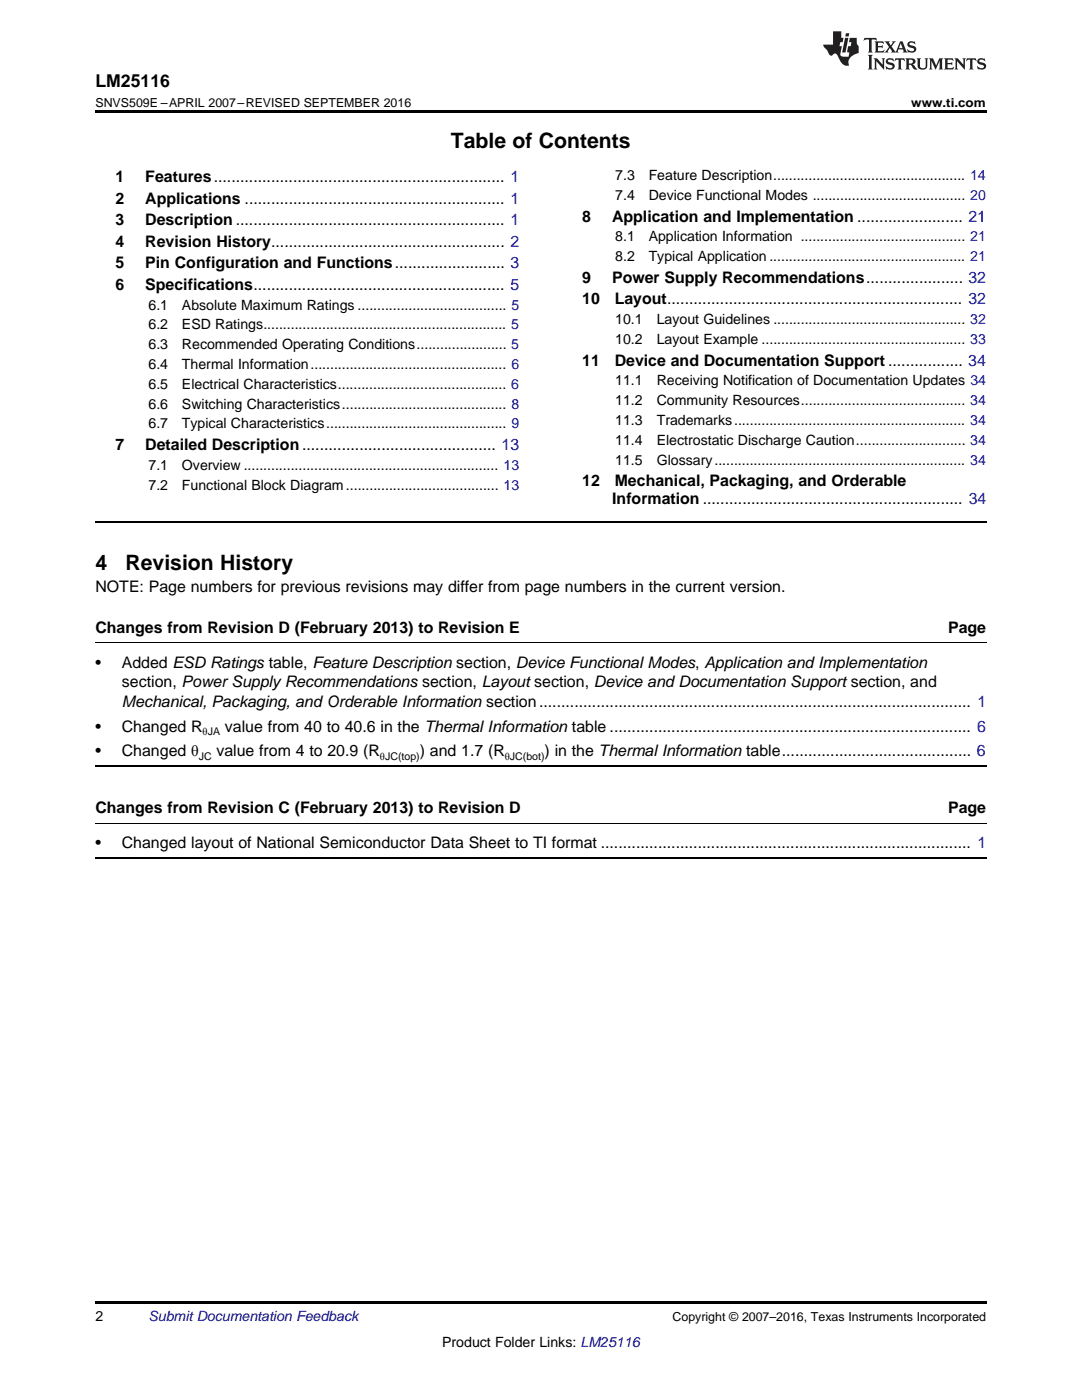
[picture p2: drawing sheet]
<svg xmlns="http://www.w3.org/2000/svg" width="216mm" height="279mm" viewBox="0 0 216 279" stroke-linecap="round" stroke-linejoin="round" font-family="sans-serif">
<defs><g id="words">
<g font-size="4.2">
<text x="90" y="29.6">Table of Contents</text>
<text x="19" y="113.8">4</text>
<text x="25" y="113.8">Revision History</text>
</g>
<text font-size="3.5" x="19" y="17.3">LM25116</text>
<g font-size="3.2">
<text x="23" y="36.3">1</text>
<text x="23" y="40.6">2</text>
<text x="29" y="36.3">Features.................................................................. 1</text>
<text x="29" y="40.6">Applications ........................................................... 1</text>
<text x="23" y="44.9">3</text>
<text x="29" y="44.9">Description ............................................................. 1</text>
<text x="116.2" y="44.2">8</text>
<text x="122.1" y="44.2">Application and Implementation ........................ 21</text>
<text x="23" y="49.2">4</text>
<text x="23" y="53.6">5</text>
<text x="29" y="49.2">Revision History..................................................... 2</text>
<text x="29" y="53.6">Pin Configuration and Functions......................... 3</text>
<text x="23" y="57.9">6</text>
<text x="29" y="57.9">Specifications......................................................... 5</text>
<text x="116.2" y="56.4">9</text>
<text x="122.1" y="56.4">Power Supply Recommendations...................... 32</text>
<text x="116.2" y="60.7">10</text>
<text x="122.7" y="60.7">Layout................................................................... 32</text>
<text x="116.2" y="73">11</text>
<text x="122.7" y="73">Device and Documentation Support ................. 34</text>
<text x="23" y="89.8">7</text>
<text x="29" y="89.8">Detailed Description............................................ 13</text>
<text x="116.2" y="97">12</text>
<text x="122.2" y="100.5">Information ........................................................... 34</text>
<text x="122.7" y="97">Mechanical, Packaging, and Orderable</text>
<text x="19" y="118.1">NOTE: Page numbers for previous revisions may differ from page numbers in the current version.</text>
<text x="19" y="126.3">Changes from Revision D (February 2013) to Revision E</text>
<text x="189.2" y="126.3">Page</text>
<text x="19" y="133.3">•</text>
<text x="24.3" y="133.3">Added ESD Ratings table, Feature Description section, Device Functional Modes, Application and Implementation</text>
<text x="24.3" y="137.2">section, Power Supply Recommendations section, Layout section, Device and Documentation Support section, and</text>
<text x="24.3" y="141.1">Mechanical, Packaging, and Orderable Information section.................................................................................................. 1</text>
<text x="19" y="146">•</text>
<text x="24.3" y="146">Changed R</text>
<text x="44.9" y="146">value from 40 to 40.6 in the Thermal Information table .................................................................................. 6</text>
<text x="19" y="151">•</text>
<text x="24.3" y="151">Changed θ</text>
<text x="43.2" y="151">value from 4 to 20.9 (R</text>
<text x="83.8" y="151">) and 1.7 (R</text>
<text x="108.7" y="151">) in the Thermal Information table........................................... 6</text>
<text x="19" y="162.2">Changes from Revision C (February 2013) to Revision D</text>
<text x="189.2" y="162.2">Page</text>
<text x="19" y="169.3">•</text>
<text x="24.3" y="169.3">Changed layout of National Semiconductor Data Sheet to TI format .................................................................................... 1</text>
</g>
<g font-size="2.8">
<text x="122.8" y="36">7.3</text>
<text x="129.4" y="36">Feature Description................................................. 14</text>
<text x="122.8" y="39.9">7.4</text>
<text x="129.4" y="39.9">Device Functional Modes ....................................... 20</text>
<text x="122.8" y="48.2">8.1</text>
<text x="122.8" y="52.1">8.2</text>
<text x="129.4" y="48.2">Application Information .......................................... 21</text>
<text x="129.4" y="52.1">Typical Application .................................................. 21</text>
<text x="29.6" y="61.8">6.1</text>
<text x="29.6" y="65.8">6.2</text>
<text x="36.3" y="61.8">Absolute Maximum Ratings ...................................... 5</text>
<text x="36.3" y="65.8">ESD Ratings.............................................................. 5</text>
<text x="122.8" y="64.7">10.1</text>
<text x="131" y="64.7">Layout Guidelines ................................................. 32</text>
<text x="29.6" y="69.7">6.3</text>
<text x="36.3" y="69.7">Recommended Operating Conditions....................... 5</text>
<text x="122.8" y="68.7">10.2</text>
<text x="131" y="68.7">Layout Example .................................................... 33</text>
<text x="29.6" y="73.7">6.4</text>
<text x="29.6" y="77.6">6.5</text>
<text x="36.3" y="73.7">Thermal Information.................................................. 6</text>
<text x="36.3" y="77.6">Electrical Characteristics........................................... 6</text>
<text x="122.8" y="76.9">11.1</text>
<text x="131" y="76.9">Receiving Notification of Documentation Updates 34</text>
<text x="29.6" y="81.6">6.6</text>
<text x="36.3" y="81.6">Switching Characteristics.......................................... 8</text>
<text x="122.8" y="80.9">11.2</text>
<text x="131" y="80.9">Community Resources.......................................... 34</text>
<text x="29.6" y="85.5">6.7</text>
<text x="36.3" y="85.5">Typical Characteristics.............................................. 9</text>
<text x="122.8" y="84.8">11.3</text>
<text x="122.8" y="88.8">11.4</text>
<text x="131" y="84.8">Trademarks........................................................... 34</text>
<text x="131" y="88.8">Electrostatic Discharge Caution............................ 34</text>
<text x="29.6" y="93.8">7.1</text>
<text x="36.3" y="93.8">Overview ................................................................. 13</text>
<text x="122.8" y="92.7">11.5</text>
<text x="131" y="92.7">Glossary................................................................ 34</text>
<text x="29.6" y="97.7">7.2</text>
<text x="36.3" y="97.7">Functional Block Diagram....................................... 13</text>
<text x="19" y="263.6">2</text>
<text x="88.2" y="268.9">Product Folder Links: LM25116</text>
</g>
<text font-size="2.8" fill="#0000c8" x="29.6" y="263.6">Submit Documentation Feedback</text>
<g font-size="2.5">
<text x="19" y="21.4">SNVS509E –APRIL 2007–REVISED SEPTEMBER 2016</text>
<text x="181.8" y="21.4">www.ti.com</text>
<text x="134.2" y="263.6">Copyright © 2007–2016, Texas Instruments Incorporated</text>
</g>
<g font-size="2.1">
<text x="40.4" y="146.6">θJA</text>
<text x="39.7" y="151.6">JC</text>
<text x="75.8" y="151.6">θJC(top)</text>
<text x="100.7" y="151.6">θJC(bot)</text>
</g>
</g></defs>
<path d="M19 22h177.8v.5h-177.8zM19 259.7h177.8v.5h-177.8z" fill="#000"/>
<path d="M19 104.2h177.8M19 152.9h177.8M19 171.2h177.8" fill="none" stroke="#000" stroke-width=".35"/>
<path d="M19 128.3h177.8M19 164.3h177.8" fill="none" stroke="#000" stroke-width=".2"/>
<g fill="#231f20">
<path d="M172.5 7.6l-.1 .5 .4-.2h.6v.1v2.1l-.2 .4h.9l-.2-.4v-2.1l.1-.1h.5l.5 .2-.2-.5zM174.5 8.3l.2 .3v1.5l-.2 .4h1.8l.2-.6a1.04 1.04 0 0 1-1.3 .2v-.7h.6l.3 .2v-.6l-.3 .2h-.6v-.6l.8-.1 .4 .3-.2-.5zM176.5 8.3l.9 1.1-.9 1.1h.8l-.2-.2 .4-.7 .5 .7-.2 .2h1.5l-.2-.2 .2-.4h.9l.1 .4-.2 .2h1l-.3-.3-.7-1.9h-.5l-.9 2-.8-1 .9-1h-.8l.1 .3-.4 .5-.3-.6 .1-.2zM179.7 8.6l.4 1h-.7zM181.3 8.4a.63 .63 0 0 0-.2 .7 .63 .63 0 0 0 .6 .4l.6 .2 .1 .2a.75 .75 0 0 1-.7 .4 .75 .75 0 0 1-.6-.5l.1 .7 .1-.1a1.11 1.11 0 0 0 1.5-.6 1.13 1.13 0 0 0-1.2-.8l-.1-.4a1.04 1.04 0 0 1 1.2 .2l-.2-.5-.2 .1-.4-.2zM173.2 10.9l.2 .4v2.2l-.2 .4h1l-.3-.4v-2.2l.3-.4zM174.3 11.6l.3 .4v1.5l-.3 .4h.8l-.2-.4v-1.3l1.5 1.7v-1.9l.2-.4h-.7l.2 .4v.9l-1.1-1.3zM177 11.8a.62 .62 0 0 0-.2 .7 .62 .62 0 0 0 .6 .4l.6 .1 .1 .3a.76 .76 0 0 1-.7 .3 .76 .76 0 0 1-.7-.4l.2 .7 .1-.1a1.11 1.11 0 0 0 1.5-.6 1.13 1.13 0 0 0-1.2-.8l-.1-.4a1.04 1.04 0 0 1 1.2 .2l-.2-.6-.2 .1-.5-.1zM178.7 11.6l-.2 .6a.61 .61 0 0 1 .8-.3v1.6l-.2 .4h.9l-.2-.4v-1.6a.63 .63 0 0 1 .7 .3l-.1-.6zM180.6 11.6l.3 .4v1.5l-.3 .4h1l-.2-.2-.1-.8 .6 .2a.76 .76 0 0 0 1.2 .7l-1-1a.58 .58 0 0 0 .6-.5 .58 .58 0 0 0-.5-.6zM181.4 11.9h.1a.45 .45 0 0 1 .5 .1 .45 .45 0 0 1 .1 .5l-.8 .2zM182.9 11.6l.2 .2a2.17 2.17 0 0 0 .3 1.9 .99 .99 0 0 0 1.6-.6v-1.1l.2-.4h-.7l.2 .2a1.92 1.92 0 0 1-.2 1.8 .6 .6 0 0 1-.9-.5v-1.1l.2-.4zM185.4 11.6l.2 .4v1.5l-.2 .4h.7l-.2-.4v-1.4l.8 1.8 .8-1.8v1.4l-.2 .4h.9l-.2-.4v-1.5l.2-.4h-.8l-.6 1.5-.6-1.5zM188.4 11.6l.2 .4v1.5l-.2 .4h1.8l.1-.6a1.04 1.04 0 0 1-1.2 .1v-.6h.5l.4 .2v-.6l-.4 .2h-.5v-.7h.8l.3 .3-.1-.6zM190.5 11.6l.2 .4v1.5l-.2 .4h.7l-.2-.4v-1.3l1.5 1.7v-1.9l.2-.4h-.7l.2 .4v.9l-1.1-1.3zM192.9 11.6l-.1 .6a.61 .61 0 0 1 .7-.3l.1 1.6-.3 .4h1l-.3-.4 .1-1.6a.63 .63 0 0 1 .7 .3l-.1-.6zM195.2 11.8a.62 .62 0 0 0-.2 .7 .62 .62 0 0 0 .6 .4l.6 .1 .1 .3a.76 .76 0 0 1-.7 .3 .76 .76 0 0 1-.6-.4l.1 .7 .1-.1a1.11 1.11 0 0 0 1.6-.6 1.13 1.13 0 0 0-1.3-.8l-.1-.4a1.04 1.04 0 0 1 1.2 .2l-.1-.6-.2 .1-.5-.1z"/>
<path d="M166.2 6.3v2.6h-1.9v.4l.8 .9a.91 .91 0 0 0 1 .8 .56 .56 0 0 1 .5-.3 .56 .56 0 0 1 .5 .3l.4 .8a1.53 1.53 0 0 0 1.9 1.2 1.54 1.54 0 0 1 1-2.1l.9-.3v-1.4a1.52 1.52 0 0 1-.4-1.6h-1.3l-.2 .8h.5l-.2 .8h-.5l-.1 1v.2l.4 .1-.2 .8a1.93 1.93 0 0 1-1.6-.3l.3-1.8h-.5l.2-.8h.4l.2-.8h-.4v-1.3zM168.6 7.6l-.6 2.9h.7l.6-2.9zM168.8 6.6l-.1 .7h.6l.2-.7z"/>
</g>
<use href="#words"/>
</svg>
